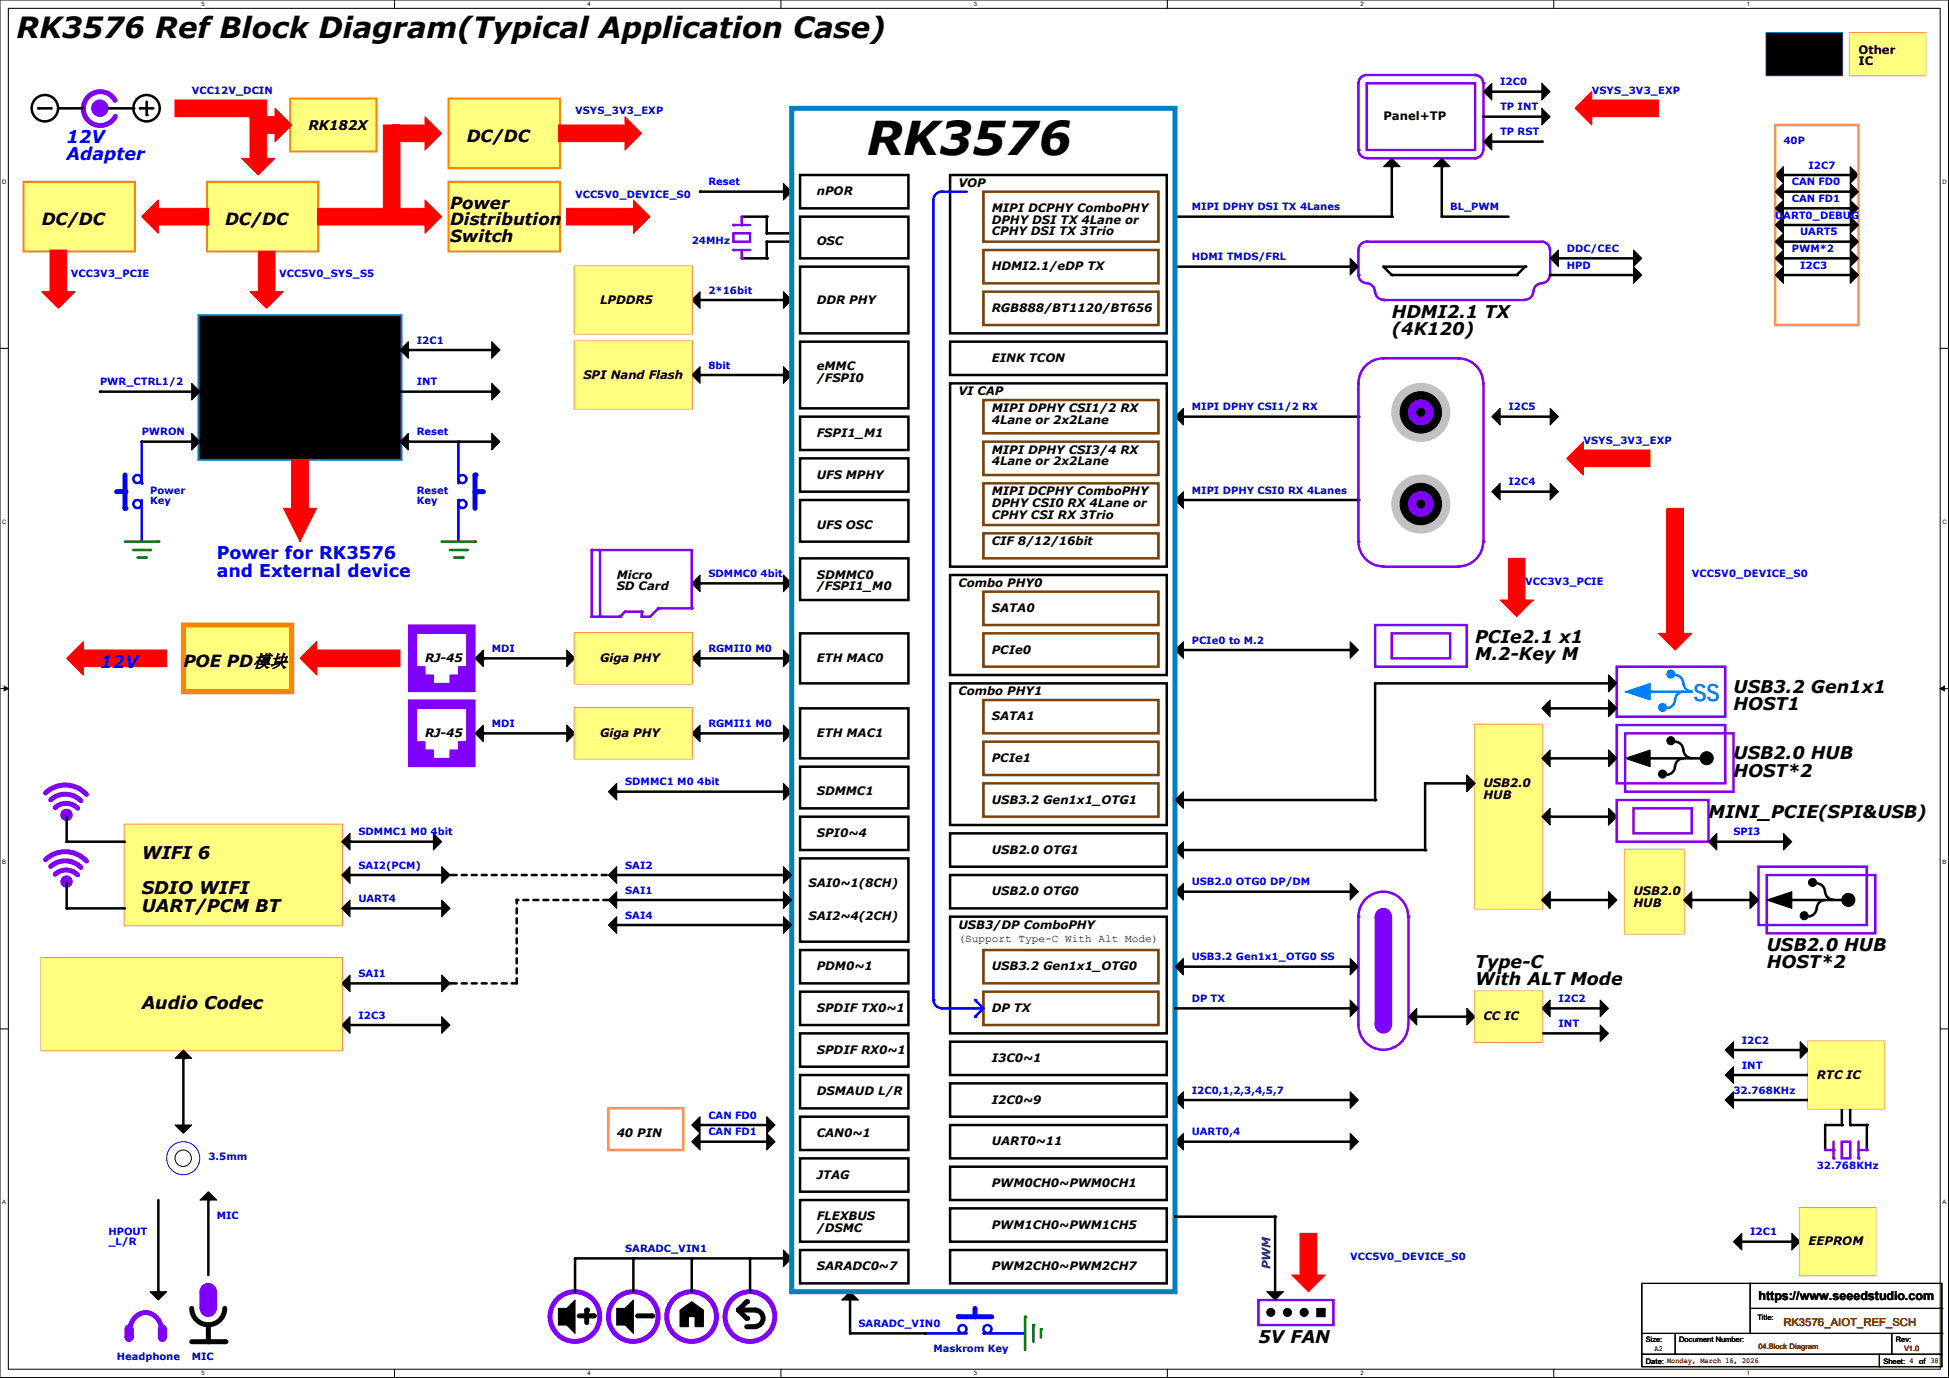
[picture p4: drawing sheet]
<svg xmlns="http://www.w3.org/2000/svg" width="297mm" height="210mm" viewBox="0 0 297 210" stroke-linecap="round" stroke-linejoin="round" font-family="sans-serif">
<defs><g id="words">
<text font-size="7.1" x="132.1" y="23.7">RK3576</text>
<text font-size="4.4" x="2.5" y="5.7">RK3576 Ref Block Diagram(Typical Application Case)</text>
<text font-size="3.7" fill="#0080ff" x="258.1" y="106.7">SS</text>
<g font-size="2.7" fill="#00f">
<text x="10.2" y="21.7">12V</text>
<text x="10.2" y="24.4">Adapter</text>
<text x="33" y="85.2">Power for RK3576</text>
<text x="33" y="87.9">and External device</text>
<text x="15.2" y="101.7">12V</text>
</g>
<g font-size="2.7">
<text x="212.1" y="48.4">HDMI2.1 TX</text>
<text x="212.1" y="51.1">(4K120)</text>
<text x="224.8" y="97.9">PCIe2.1 x1</text>
<text x="224.8" y="100.6">M.2-Key M</text>
<text x="264.2" y="105.5">USB3.2 Gen1x1</text>
<text x="264.2" y="108.2">HOST1</text>
<text x="264.2" y="115.7">USB2.0 HUB</text>
<text x="264.2" y="118.4">HOST*2</text>
<text x="260.3" y="124.6">MINI_PCIE(SPI&amp;USB)</text>
<text x="21.6" y="130.9">WIFI 6</text>
<text x="21.6" y="136.3">SDIO WIFI</text>
<text x="21.6" y="138.9">UART/PCM BT</text>
<text x="224.8" y="147.4">Type-C</text>
<text x="269.2" y="144.9">USB2.0 HUB</text>
<text x="269.2" y="147.6">HOST*2</text>
<text x="21.6" y="153.8">Audio Codec</text>
<text x="224.8" y="150.1">With ALT Mode</text>
<text x="191.8" y="204.6">5V FAN</text>
</g>
<g font-size="2.5">
<text x="71.1" y="21.6">DC/DC</text>
<text x="6.3" y="34.3">DC/DC</text>
<text x="34.3" y="34.3">DC/DC</text>
<text x="68.6" y="31.8">Power</text>
<text x="68.6" y="34.3">Distribution</text>
<text x="68.6" y="36.9">Switch</text>
<text x="27.9" y="101.6">POE PD模块</text>
</g>
<text font-size="2" x="47" y="19.9">RK182X</text>
<text font-size="1.9" x="268" y="198.1">https://www.seeedstudio.com</text>
<g font-size="1.8">
<text x="283.2" y="8.2">Other</text>
<text x="283.2" y="9.9">IC</text>
<text x="210.8" y="18.3">Panel+TP</text>
<text x="124.5" y="29.8">nPOR</text>
<text x="146" y="28.5">VOP</text>
<text x="151.1" y="32.3">MIPI DCPHY ComboPHY</text>
<text x="151.1" y="34.1">DPHY DSI TX 4Lane or</text>
<text x="151.1" y="35.9">CPHY DSI TX 3Trio</text>
<text x="124.5" y="37.4">OSC</text>
<text x="151.1" y="41.2">HDMI2.1/eDP TX</text>
<text x="91.4" y="46.3">LPDDR5</text>
<text x="124.5" y="46.3">DDR PHY</text>
<text x="151.1" y="47.5">RGB888/BT1120/BT656</text>
<text x="88.9" y="57.7">SPI Nand Flash</text>
<text x="124.5" y="56.4">eMMC</text>
<text x="124.5" y="58.2">/FSPI0</text>
<text x="151.1" y="55.2">EINK TCON</text>
<text x="146" y="60.2">VI CAP</text>
<text x="151.1" y="62.8">MIPI DPHY CSI1/2 RX</text>
<text x="151.1" y="64.6">4Lane or 2x2Lane</text>
<text x="124.5" y="66.6">FSPI1_M1</text>
<text x="151.1" y="69.1">MIPI DPHY CSI3/4 RX</text>
<text x="151.1" y="70.9">4Lane or 2x2Lane</text>
<text x="124.5" y="72.9">UFS MPHY</text>
<text x="151.1" y="75.5">MIPI DCPHY ComboPHY</text>
<text x="151.1" y="77.3">DPHY CSI0 RX 4Lane or</text>
<text x="124.5" y="80.6">UFS OSC</text>
<text x="151.1" y="79">CPHY CSI RX 3Trio</text>
<text x="151.1" y="83.1">CIF 8/12/16bit</text>
<text x="94" y="88.2">Micro</text>
<text x="94" y="90">SD Card</text>
<text x="124.5" y="88.2">SDMMC0</text>
<text x="124.5" y="90">/FSPI1_M0</text>
<text x="146" y="89.4">Combo PHY0</text>
<text x="151.1" y="93.3">SATA0</text>
<text x="64.8" y="100.9">RJ-45</text>
<text x="91.4" y="100.9">Giga PHY</text>
<text x="124.5" y="100.9">ETH MAC0</text>
<text x="151.1" y="99.6">PCIe0</text>
<text x="146" y="106">Combo PHY1</text>
<text x="64.8" y="112.3">RJ-45</text>
<text x="91.4" y="112.3">Giga PHY</text>
<text x="124.5" y="112.3">ETH MAC1</text>
<text x="151.1" y="109.8">SATA1</text>
<text x="151.1" y="116.1">PCIe1</text>
<text x="226.1" y="119.9">USB2.0</text>
<text x="124.5" y="121.2">SDMMC1</text>
<text x="151.1" y="122.5">USB3.2 Gen1x1_OTG1</text>
<text x="226.1" y="121.7">HUB</text>
<text x="124.5" y="127.6">SPI0~4</text>
<text x="151.1" y="130.1">USB2.0 OTG1</text>
<text x="123.2" y="135.2">SAI0~1(8CH)</text>
<text x="151.1" y="136.4">USB2.0 OTG0</text>
<text x="248.9" y="136.4">USB2.0</text>
<text x="123.2" y="140.3">SAI2~4(2CH)</text>
<text x="146" y="141.5">USB3/DP ComboPHY</text>
<text x="248.9" y="138.2">HUB</text>
<text x="124.5" y="147.9">PDM0~1</text>
<text x="151.1" y="147.9">USB3.2 Gen1x1_OTG0</text>
<text x="124.5" y="154.2">SPDIF TX0~1</text>
<text x="151.1" y="154.2">DP TX</text>
<text x="226.1" y="155.5">CC IC</text>
<text x="124.5" y="160.6">SPDIF RX0~1</text>
<text x="151.1" y="161.8">I3C0~1</text>
<text x="124.5" y="166.9">DSMAUD L/R</text>
<text x="276.9" y="164.4">RTC IC</text>
<text x="94" y="173.3">40 PIN</text>
<text x="124.5" y="173.3">CAN0~1</text>
<text x="151.1" y="168.2">I2C0~9</text>
<text x="124.5" y="179.6">JTAG</text>
<text x="151.1" y="174.5">UART0~11</text>
<text x="124.5" y="186">FLEXBUS</text>
<text x="151.1" y="180.9">PWM0CH0~PWM0CH1</text>
<text x="124.5" y="187.7">/DSMC</text>
<text x="151.1" y="187.2">PWM1CH0~PWM1CH5</text>
<text x="275.6" y="189.8">EEPROM</text>
<text x="124.5" y="193.6">SARADC0~7</text>
<text x="151.1" y="193.6">PWM2CH0~PWM2CH7</text>
</g>
<text font-size="1.8" fill="#004080" x="193.6" y="193.4" transform="rotate(-90 193.6 193.4)">PWM</text>
<text font-size="1.7" x="146" y="143.6">(Support Type-C With Alt Mode)</text>
<text font-size="1.7" fill="#800000" x="271.8" y="202.1">RK3576_AIOT_REF_SCH</text>
<g font-size="1.5" fill="#00f">
<text x="29.2" y="14.3">VCC12V_DCIN</text>
<text x="87.6" y="17.4">VSYS_3V3_EXP</text>
<text x="228.6" y="13">I2C0</text>
<text x="228.6" y="16.8">TP INT</text>
<text x="242.6" y="14.3">VSYS_3V3_EXP</text>
<text x="228.6" y="20.6">TP RST</text>
<text x="271.8" y="21.9">40P</text>
<text x="107.9" y="28.2">Reset</text>
<text x="273" y="28.2">CAN FD0</text>
<text x="275.6" y="25.7">I2C7</text>
<text x="87.6" y="30.1">VCC5V0_DEVICE_S0</text>
<text x="181.6" y="32">MIPI DPHY DSI TX 4Lanes</text>
<text x="221" y="32">BL_PWM</text>
<text x="270.5" y="33.3">UART0_DEBUG</text>
<text x="273" y="30.8">CAN FD1</text>
<text x="274.3" y="35.9">UART5</text>
<text x="105.4" y="37.1">24MHz</text>
<text x="181.6" y="39.7">HDMI TMDS/FRL</text>
<text x="238.8" y="38.4">DDC/CEC</text>
<text x="238.8" y="40.9">HPD</text>
<text x="273" y="38.4">PWM*2</text>
<text x="274.3" y="40.9">I2C3</text>
<text x="10.8" y="42.2">VCC3V3_PCIE</text>
<text x="42.5" y="42.2">VCC5V0_SYS_S5</text>
<text x="107.9" y="44.7">2*16bit</text>
<text x="63.5" y="52.4">I2C1</text>
<text x="15.2" y="58.7">PWR_CTRL1/2</text>
<text x="63.5" y="58.7">INT</text>
<text x="107.9" y="56.2">8bit</text>
<text x="181.6" y="62.5">MIPI DPHY CSI1/2 RX</text>
<text x="229.9" y="62.5">I2C5</text>
<text x="21.6" y="66.3">PWRON</text>
<text x="63.5" y="66.3">Reset</text>
<text x="241.3" y="67.6">VSYS_3V3_EXP</text>
<text x="22.9" y="75.2">Power</text>
<text x="22.9" y="76.8">Key</text>
<text x="63.5" y="75.2">Reset</text>
<text x="63.5" y="76.8">Key</text>
<text x="181.6" y="75.2">MIPI DPHY CSI0 RX 4Lanes</text>
<text x="229.9" y="74">I2C4</text>
<text x="107.9" y="87.9">SDMMC0 4bit</text>
<text x="232.4" y="89.2">VCC3V3_PCIE</text>
<text x="257.8" y="87.9">VCC5V0_DEVICE_S0</text>
<text x="74.9" y="99.4">MDI</text>
<text x="107.9" y="99.4">RGMII0 M0</text>
<text x="181.6" y="98.1">PCIe0 to M.2</text>
<text x="74.9" y="110.8">MDI</text>
<text x="107.9" y="110.8">RGMII1 M0</text>
<text x="95.2" y="119.7">SDMMC1 M0 4bit</text>
<text x="54.6" y="127.3">SDMMC1 M0 4bit</text>
<text x="264.2" y="127.3">SPI3</text>
<text x="54.6" y="132.4">SAI2(PCM)</text>
<text x="54.6" y="137.5">UART4</text>
<text x="95.2" y="136.2">SAI1</text>
<text x="95.2" y="132.4">SAI2</text>
<text x="181.6" y="134.9">USB2.0 OTG0 DP/DM</text>
<text x="95.2" y="140">SAI4</text>
<text x="54.6" y="148.9">SAI1</text>
<text x="181.6" y="146.3">USB3.2 Gen1x1_OTG0 SS</text>
<text x="54.6" y="155.2">I2C3</text>
<text x="181.6" y="152.7">DP TX</text>
<text x="237.5" y="152.7">I2C2</text>
<text x="237.5" y="156.5">INT</text>
<text x="265.4" y="159">I2C2</text>
<text x="181.6" y="166.7">I2C0,1,2,3,4,5,7</text>
<text x="264.2" y="166.7">32.768KHz</text>
<text x="265.4" y="162.9">INT</text>
<text x="107.9" y="170.5">CAN FD0</text>
<text x="107.9" y="173">CAN FD1</text>
<text x="181.6" y="173">UART0,4</text>
<text x="31.7" y="176.8">3.5mm</text>
<text x="276.9" y="178.1">32.768KHz</text>
<text x="33" y="185.7">MIC</text>
<text x="16.5" y="188.3">HPOUT</text>
<text x="16.5" y="189.8">_L/R</text>
<text x="95.2" y="190.8">SARADC_VIN1</text>
<text x="266.7" y="188.3">I2C1</text>
<text x="205.7" y="192.1">VCC5V0_DEVICE_S0</text>
<text x="130.8" y="202.2">SARADC_VIN0</text>
<text x="17.8" y="207.3">Headphone</text>
<text x="29.2" y="207.3">MIC</text>
<text x="142.2" y="206">Maskrom Key</text>
</g>
<g font-size="1.1">
<text x="267.8" y="201.1">Title:</text>
<text x="250.8" y="204.6">Size:</text>
<text x="250.8" y="207.9">Date: Monday, March 16, 2026</text>
<text x="255.9" y="204.6">Document Number:</text>
<text x="287" y="207.9">Sheet: 4</text>
<text x="288.9" y="204.6">Rev:</text>
<text x="292.5" y="207.9">of 38</text>
</g>
<g font-size="1.1" fill="#800000">
<text x="252.1" y="205.8">A2</text>
<text x="267.9" y="205.6">04.Block Diagram</text>
<text x="290.2" y="206">V1.0</text>
</g>
<g font-size=".9">
<text x="30.7" y=".9">5</text>
<text x="89.5" y=".9">4</text>
<text x="148.4" y=".9">3</text>
<text x="207.3" y=".9">2</text>
<text x="266.2" y=".9">1</text>
<text x=".3" y="28">D</text>
<text x="296" y="28">D</text>
<text x=".3" y="79.8">C</text>
<text x="296" y="79.8">C</text>
<text x=".3" y="131.7">B</text>
<text x="296" y="131.7">B</text>
<text x=".3" y="183.5">A</text>
<text x="296" y="183.5">A</text>
<text x="30.7" y="209.6">5</text>
<text x="89.5" y="209.6">4</text>
<text x="148.4" y="209.6">3</text>
<text x="207.3" y="209.6">2</text>
<text x="266.2" y="209.6">1</text>
</g>
</g></defs>
<path d="M0 0h296.9v209.9h-296.9zM1.3 1.3h294.4v207.4h-294.4z" fill="none" stroke="#000" stroke-width=".15"/>
<g fill="#fff">
<path d="M30.7 .1h.5v1h-.5z"/>
<path d="M30.7 208.8h.5v1h-.5z"/>
</g>
<path d="M60.1 0v1.3M60.1 208.7v1.2" fill="none" stroke="#000" stroke-width=".15"/>
<g fill="#fff">
<path d="M89.5 .1h.5v1h-.5z"/>
<path d="M89.5 208.8h.5v1h-.5z"/>
</g>
<path d="M119 0v1.3M119 208.7v1.2" fill="none" stroke="#000" stroke-width=".15"/>
<g fill="#fff">
<path d="M148.4 .1h.5v1h-.5z"/>
<path d="M148.4 208.8h.5v1h-.5z"/>
</g>
<path d="M177.9 0v1.3M177.9 208.7v1.2" fill="none" stroke="#000" stroke-width=".15"/>
<g fill="#fff">
<path d="M207.3 .1h.5v1h-.5z"/>
<path d="M207.3 208.8h.5v1h-.5z"/>
</g>
<path d="M236.8 0v1.3M236.8 208.7v1.2" fill="none" stroke="#000" stroke-width=".15"/>
<g fill="#fff">
<path d="M266.2 .1h.5v1h-.5z"/>
<path d="M266.2 208.8h.5v1h-.5z"/>
<path d="M.3 27.2h.7v1h-.7z"/>
<path d="M296 27.2h.6v1h-.6z"/>
<path d="M.3 79h.7v1h-.7z"/>
<path d="M296 79h.6v1h-.6z"/>
</g>
<path d="M0 53.1h1.3M295.7 53.1h1.2" fill="none" stroke="#000" stroke-width=".15"/>
<g fill="#fff">
<path d="M.3 130.9h.6v1h-.6z"/>
<path d="M296 130.9h.6v1h-.6z"/>
</g>
<path d="M0 104.9h1.3M295.7 104.9h1.2" fill="none" stroke="#000" stroke-width=".15"/>
<path d="M.6 104.6l.7 .3-.7 .4zM295.7 104.9l.6-.3v.7z" fill="#000" stroke="#000" stroke-width=".15"/>
<g fill="#fff">
<path d="M.3 182.7h.6v1h-.6z"/>
<path d="M296 182.7h.5v1h-.5z"/>
</g>
<path d="M0 156.8h1.3M295.7 156.8h1.2" fill="none" stroke="#000" stroke-width=".15"/>
<path d="M113 33h3.8v2.6h3.8M113 39.4h3.8M116.8 36.8h3.8M121.9 26.7h16.5v5h-16.5zM121.9 33h16.5v6.4h-16.5z" fill="none" stroke="#000" stroke-width=".38"/>
<g fill="#000">
<circle cx="116.8" cy="35.6" r=".19"/>
<circle cx="116.8" cy="36.8" r=".19"/>
<circle cx="116.8" cy="39.4" r=".19"/>
<circle cx="116.8" cy="33" r=".19"/>
</g>
<path d="M111.8 34.3h2.5" fill="none" stroke="#8000ff" stroke-width=".38"/>
<circle cx="111.8" cy="34.3" r=".19" fill="#8000ff"/>
<path d="M116.8 36.8v2.6" fill="none" stroke="#000" stroke-width=".38"/>
<circle cx="116.8" cy="39.4" r=".19" fill="#000"/>
<path d="M111.8 38.1h2.5" fill="none" stroke="#8000ff" stroke-width=".38"/>
<circle cx="111.8" cy="38.1" r=".19" fill="#8000ff"/>
<path d="M113 33v1.3" fill="none" stroke="#8000ff" stroke-width=".38"/>
<circle cx="113" cy="34.3" r=".19" fill="#8000ff"/>
<path d="M113 38.1v1.3" fill="none" stroke="#8000ff" stroke-width=".38"/>
<circle cx="113" cy="39.4" r=".19" fill="#8000ff"/>
<path d="M111.8 35.6h2.5v1.2h-2.5zM105.4 83.8v8.9" fill="none" stroke="#8000ff" stroke-width=".38"/>
<path d="M106.7 29.2h12.7M106.7 45.7h12.7M106.7 57.1h12.7M121.9 40.6h16.5v10.2h-16.5zM121.9 52.1h16.5v10.1h-16.5zM121.9 63.5h16.5v5.1h-16.5zM121.9 69.8h16.5v5.1h-16.5zM121.9 76.2h16.5v6.3h-16.5zM106.7 88.9h12.7M121.9 85.1h16.5v6.3h-16.5z" fill="none" stroke="#000" stroke-width=".38"/>
<g fill="#000">
<circle cx="106.7" cy="29.2" r=".19"/>
<circle cx="106.7" cy="45.7" r=".19"/>
<circle cx="106.7" cy="57.1" r=".19"/>
<circle cx="106.7" cy="88.9" r=".19"/>
</g>
<g fill="#000" stroke="#000" stroke-width=".15">
<path d="M119.4 27.9l1.2 1.3-1.2 1.3z" fill-rule="evenodd"/>
<path d="M105.4 45.7l1.3-1.3v2.6z" fill-rule="evenodd"/>
<path d="M105.4 57.1l1.3-1.2v2.5z" fill-rule="evenodd"/>
<path d="M119.4 44.4l1.2 1.3-1.2 1.3z" fill-rule="evenodd"/>
<path d="M119.4 55.9l1.2 1.2-1.2 1.3z" fill-rule="evenodd"/>
<path d="M105.4 88.9l1.3-1.3v2.6z" fill-rule="evenodd"/>
<path d="M119.4 87.6l1.2 1.3-1.2 1.3z" fill-rule="evenodd"/>
</g>
<path d="M87.6 52.1h17.8v10.1h-17.8z" fill="none" stroke="#ff8040" stroke-width=".38"/>
<circle cx="105.4" cy="92.7" r=".19" fill="#8000ff"/>
<path d="M100.3 92.7h5.1" fill="none" stroke="#8000ff" stroke-width=".38"/>
<circle cx="100.3" cy="92.7" r=".19" fill="#8000ff"/>
<path d="M91.4 83.8v10.2" fill="none" stroke="#8000ff" stroke-width=".38"/>
<circle cx="91.4" cy="94" r=".19" fill="#8000ff"/>
<path d="M90.2 83.8h15.2" fill="none" stroke="#8000ff" stroke-width=".38"/>
<circle cx="90.2" cy="83.8" r=".19" fill="#8000ff"/>
<path d="M100.3 92.7l-1.2 1.3" fill="none" stroke="#8000ff" stroke-width=".38"/>
<circle cx="100.3" cy="92.7" r=".19" fill="#8000ff"/>
<path d="M95.2 93.2h2.6" fill="none" stroke="#8000ff" stroke-width=".38"/>
<circle cx="95.2" cy="93.2" r=".19" fill="#8000ff"/>
<path d="M97.8 94h1.3" fill="none" stroke="#8000ff" stroke-width=".38"/>
<circle cx="97.8" cy="94" r=".19" fill="#8000ff"/>
<path d="M97.8 93.2v.8" fill="none" stroke="#8000ff" stroke-width=".38"/>
<circle cx="97.8" cy="93.2" r=".19" fill="#8000ff"/>
<path d="M95.2 93.2l-.7 .8" fill="none" stroke="#8000ff" stroke-width=".38"/>
<circle cx="94.5" cy="94" r=".19" fill="#8000ff"/>
<path d="M90.2 94h4.3" fill="none" stroke="#8000ff" stroke-width=".38"/>
<circle cx="94.5" cy="94" r=".19" fill="#8000ff"/>
<path d="M90.2 83.8v10.2" fill="none" stroke="#8000ff" stroke-width=".38"/>
<circle cx="90.2" cy="94" r=".19" fill="#8000ff"/>
<g fill="none" stroke="#000" stroke-width=".38">
<path d="M144.8 58.4h33v28h-33zM180.3 63.5h26.7M121.9 96.5h16.5v7.6h-16.5zM144.8 87.6h33v15.3h-33zM73.7 100.3h12.7M73.7 111.8h12.7M106.7 100.3h12.7M106.7 111.8h12.7M121.9 107.9h16.5v7.7h-16.5zM144.8 104.1h33v21.6h-33zM121.9 124.5h16.5v5h-16.5zM121.9 130.8h16.5v12.7h-16.5z"/>
<path d="M144.8 127h33v5.1h-33zM144.8 133.3h33v5.1h-33zM144.8 139.7h33v17.8h-33zM180.3 129.5h36.9M180.3 135.9h25.4M121.9 144.8h16.5v5.1h-16.5zM121.9 151.1h16.5v5.1h-16.5zM121.9 157.5h16.5v5.1h-16.5zM144.8 158.7h33v5.1h-33zM121.9 163.8h16.5v5.1h-16.5zM121.9 170.2h16.5v5.1h-16.5zM121.9 176.5h16.5v5.1h-16.5z"/>
<path d="M144.8 165.1h33v5.1h-33zM144.8 171.4h33v5.1h-33zM144.8 177.8h33v5.1h-33zM121.9 190.5h16.5v5.1h-16.5zM121.9 182.9h16.5v6.3h-16.5zM144.8 184.1h33v5.1h-33zM144.8 190.5h33v5.1h-33z"/>
</g>
<g fill="#000">
<circle cx="207" cy="63.5" r=".19"/>
<circle cx="73.7" cy="111.8" r=".19"/>
<circle cx="73.7" cy="100.3" r=".19"/>
<circle cx="106.7" cy="100.3" r=".19"/>
<circle cx="106.7" cy="111.8" r=".19"/>
<circle cx="205.7" cy="135.9" r=".19"/>
<circle cx="217.2" cy="129.5" r=".19"/>
</g>
<g fill="#000" stroke="#000" stroke-width=".15">
<path d="M179.1 63.5l1.2-1.3v2.6z" fill-rule="evenodd"/>
<path d="M179.1 76.2l1.2-1.3v2.6z" fill-rule="evenodd"/>
<path d="M179.1 99.1l1.2-1.3v2.5z" fill-rule="evenodd"/>
<path d="M72.4 100.3l1.3-1.2v2.5z" fill-rule="evenodd"/>
<path d="M72.4 111.8l1.3-1.3v2.5z" fill-rule="evenodd"/>
<path d="M86.4 99.1l1.2 1.2-1.2 1.3z" fill-rule="evenodd"/>
<path d="M86.4 110.5l1.2 1.3-1.2 1.2z" fill-rule="evenodd"/>
<path d="M105.4 100.3l1.3-1.2v2.5z" fill-rule="evenodd"/>
<path d="M105.4 111.8l1.3-1.3v2.5z" fill-rule="evenodd"/>
<path d="M119.4 99.1l1.2 1.2-1.2 1.3z" fill-rule="evenodd"/>
<path d="M119.4 110.5l1.2 1.3-1.2 1.2z" fill-rule="evenodd"/>
<path d="M179.1 129.5l1.2-1.2v2.5z" fill-rule="evenodd"/>
<path d="M179.1 135.9l1.2-1.3v2.6z" fill-rule="evenodd"/>
</g>
<g fill="#8000ff" stroke="#8000ff" stroke-width=".15">
<path d="M62.2 95.2h10.2v1.3h-10.2z" fill-rule="evenodd"/>
<path d="M62.2 96.5h1.3v5.1h1.3v1.3h1.2v1.2h2.6v-1.2h1.2v-1.3h1.3v-5.1h1.3v8.9h-10.2z" fill-rule="evenodd"/>
<path d="M62.2 106.7h10.2v1.2h-10.2z" fill-rule="evenodd"/>
<path d="M62.2 107.9h1.3v5.1h1.3v1.3h1.2v1.3h2.6v-1.3h1.2v-1.3h1.3v-5.1h1.3v8.9h-10.2z" fill-rule="evenodd"/>
<path d="M209.5 139.7h2.6v16.5h-2.6z" fill-rule="evenodd"/>
<circle cx="210.8" cy="139.7" r="1.25"/>
</g>
<path d="M87.6 40.6h17.8v10.2h-17.8z" fill="none" stroke="#ff8040" stroke-width=".38"/>
<path d="M214.6 139.7a3.8 3.8 0 0 0-3.8-3.8 3.8 3.8 0 0 0-3.8 3.8v16.5a3.8 3.8 0 0 0 3.8 3.8 3.8 3.8 0 0 0 3.8-3.8" fill="none" stroke="#8000ff" stroke-width=".38"/>
<path d="M149.9 61h26.6v5h-26.6zM149.9 73.7h26.6v6.3h-26.6zM149.9 67.3h26.6v5.1h-26.6zM149.9 90.2h26.6v5h-26.6zM149.9 96.5h26.6v5.1h-26.6zM149.9 81.3h26.6v3.8h-26.6zM149.9 113h26.6v5.1h-26.6zM149.9 119.4h26.6v5.1h-26.6zM149.9 106.7h26.6v5.1h-26.6zM149.9 144.8h26.6v5.1h-26.6zM149.9 151.1h26.6v5.1h-26.6z" fill="none" stroke="#804000" stroke-width=".38"/>
<circle cx="207" cy="139.7" r=".19" fill="#8000ff"/>
<path d="M205.7 134.6l1.3 1.3-1.3 1.3z" fill-rule="evenodd" fill="#000" stroke="#000" stroke-width=".15"/>
<path d="M214.6 139.7v16.5" fill="none" stroke="#8000ff" stroke-width=".38"/>
<circle cx="214.6" cy="139.7" r=".19" fill="#8000ff"/>
<circle cx="210.8" cy="156.2" r="1.25" fill="#8000ff" stroke="#8000ff" stroke-width=".15"/>
<path d="M144.8 26.7h33v24.1h-33zM144.8 52.1h33v5h-33z" fill="none" stroke="#000" stroke-width=".38"/>
<path d="M149.9 38.1h26.6v5.1h-26.6zM149.9 29.2h26.6v7.6h-26.6zM149.9 44.4h26.6v5.1h-26.6z" fill="none" stroke="#804000" stroke-width=".38"/>
<path d="M142.2 30.5v121.9" fill="none" stroke="#00f" stroke-width=".38"/>
<circle cx="142.2" cy="152.4" r=".19" fill="#00f"/>
<path d="M147.3 29.2h-3.8a1.25 1.25 0 0 0-1.3 1.3" fill="none" stroke="#00f" stroke-width=".38"/>
<circle cx="143.5" cy="29.2" r=".19" fill="#00f"/>
<path d="M180.3 76.2h26.7" fill="none" stroke="#000" stroke-width=".38"/>
<circle cx="207" cy="76.2" r=".19" fill="#000"/>
<path d="M224.8 11.4h-16.5a1.25 1.25 0 0 0-1.3 1.3" fill="none" stroke="#8000ff" stroke-width=".38"/>
<circle cx="224.8" cy="11.4" r=".19" fill="#8000ff"/>
<path d="M207 12.7v10.2M224.8 11.4a1.25 1.25 0 0 1 1.2 1.3" fill="none" stroke="#8000ff" stroke-width=".38"/>
<circle cx="207" cy="22.9" r=".19" fill="#8000ff"/>
<path d="M227.3 14h7.6" fill="none" stroke="#000" stroke-width=".38"/>
<circle cx="234.9" cy="14" r=".19" fill="#000"/>
<path d="M226.1 12.7v10.2" fill="none" stroke="#8000ff" stroke-width=".38"/>
<circle cx="226.1" cy="12.7" r=".19" fill="#8000ff"/>
<path d="M226.1 17.8h8.8M227.3 21.6h7.6" fill="none" stroke="#000" stroke-width=".38"/>
<g fill="#000">
<circle cx="234.9" cy="17.8" r=".19"/>
<circle cx="234.9" cy="21.6" r=".19"/>
</g>
<g fill="#000" stroke="#000" stroke-width=".15">
<path d="M226.1 14l1.2-1.3v2.5z" fill-rule="evenodd"/>
<path d="M234.9 12.7l1.3 1.3-1.3 1.2z" fill-rule="evenodd"/>
</g>
<path d="M207 22.9a1.25 1.25 0 0 0 1.3 1.2M208.3 24.1h16.5M226 22.9a1.25 1.25 0 0 1-1.2 1.2" fill="none" stroke="#8000ff" stroke-width=".38"/>
<circle cx="224.8" cy="24.1" r=".19" fill="#8000ff"/>
<g fill="#000" stroke="#000" stroke-width=".15">
<path d="M234.9 16.5l1.3 1.3-1.3 1.2z" fill-rule="evenodd"/>
<path d="M212.1 24.1l1.3 1.3h-2.6z" fill-rule="evenodd"/>
<path d="M219.7 24.1l1.3 1.3h-2.6z" fill-rule="evenodd"/>
<path d="M226.1 21.6l1.2-1.3v2.6z" fill-rule="evenodd"/>
</g>
<path d="M208.3 12.7h16.5v10.2h-16.5zM208.3 36.8h26.6a1.25 1.25 0 0 1 1.3 1.3" fill="none" stroke="#8000ff" stroke-width=".38"/>
<path d="M212.1 25.4v7.6h-33M219.7 25.4v7.6h10.2M179.1 40.6h26.6" fill="none" stroke="#000" stroke-width=".38"/>
<g fill="#000">
<circle cx="212.1" cy="33" r=".19"/>
<circle cx="212.1" cy="25.4" r=".19"/>
<circle cx="219.7" cy="33" r=".19"/>
<circle cx="219.7" cy="25.4" r=".19"/>
<circle cx="205.7" cy="40.6" r=".19"/>
</g>
<circle cx="208.3" cy="36.8" r=".19" fill="#8000ff"/>
<path d="M210.8 45.7h21.6" fill="none" stroke="#8000ff" stroke-width=".38"/>
<circle cx="210.8" cy="45.7" r=".19" fill="#8000ff"/>
<path d="M210.8 40.6h21.6l-1.3 1.3h-19z" fill="none" stroke="#000" stroke-width=".38"/>
<g fill="#000">
<circle cx="212.1" cy="41.9" r=".19"/>
<circle cx="231.1" cy="41.9" r=".19"/>
<circle cx="232.4" cy="40.6" r=".19"/>
</g>
<path d="M208.3 36.8a1.25 1.25 0 0 0-1.3 1.3v3.8a1.25 1.25 0 0 0 1.3 1.2M208.3 43.2a1.25 1.25 0 0 1 1.2 1.2M209.5 44.4a1.25 1.25 0 0 0 1.3 1.3M233.6 44.4a1.25 1.25 0 0 1-1.2 1.3M234.9 43.2a1.25 1.25 0 0 0-1.2 1.2M236.2 41.9a1.25 1.25 0 0 1-1.3 1.2" fill="none" stroke="#8000ff" stroke-width=".38"/>
<circle cx="207" cy="41.9" r=".19" fill="#8000ff"/>
<path d="M236.2 38.1v3.8" fill="none" stroke="#8000ff" stroke-width=".38"/>
<circle cx="236.2" cy="41.9" r=".19" fill="#8000ff"/>
<g fill="#000" stroke="#000" stroke-width=".15">
<path d="M236.2 39.4l1.3-1.3v2.5z" fill-rule="evenodd"/>
<path d="M248.9 38.1l1.3 1.3-1.3 1.2z" fill-rule="evenodd"/>
<path d="M205.7 39.4l1.3 1.2-1.3 1.3z" fill-rule="evenodd"/>
<path d="M248.9 40.6l1.3 1.3-1.3 1.3z" fill-rule="evenodd"/>
<path d="M214.6 154.9l1.3-1.2v2.5z" fill-rule="evenodd"/>
<path d="M223.5 153.7l1.3 1.2-1.3 1.3z" fill-rule="evenodd"/>
<path d="M234.9 153.7l1.3-1.3v2.5z" fill-rule="evenodd"/>
<path d="M243.8 152.4l1.3 1.3-1.3 1.2z" fill-rule="evenodd"/>
<path d="M243.8 156.2l1.3 1.3-1.3 1.2z" fill-rule="evenodd"/>
<path d="M179.1 167.6l1.2-1.2v2.5z" fill-rule="evenodd"/>
<path d="M179.1 174l1.2-1.3v2.6z" fill-rule="evenodd"/>
<path d="M205.7 166.4l1.3 1.2-1.3 1.3z" fill-rule="evenodd"/>
<path d="M205.7 172.7l1.3 1.3-1.3 1.3z" fill-rule="evenodd"/>
<path d="M119.4 190.5l1.2 1.3-1.2 1.2z" fill-rule="evenodd"/>
</g>
<path d="M224.8 151.1h10.1v7.6h-10.1zM275.6 158.7h11.4v10.2h-11.4z" fill="none" stroke="#ff8040" stroke-width=".38"/>
<path d="M237.5 39.4h11.4M236.2 41.9h12.7M215.9 154.9h7.6M234.9 157.5h8.9M236.2 153.7h7.6M180.3 167.6h25.4M180.3 174h25.4M280.7 168.9v2.5h-2.6v3.9M281.9 168.9v2.5M284.5 171.4v3.9" fill="none" stroke="#000" stroke-width=".38"/>
<g fill="#000">
<circle cx="248.9" cy="39.4" r=".19"/>
<circle cx="236.2" cy="41.9" r=".19"/>
<circle cx="223.5" cy="154.9" r=".19"/>
<circle cx="243.8" cy="157.5" r=".19"/>
<circle cx="243.8" cy="153.7" r=".19"/>
<circle cx="205.7" cy="174" r=".19"/>
<circle cx="205.7" cy="167.6" r=".19"/>
<circle cx="278.1" cy="171.4" r=".19"/>
<circle cx="280.7" cy="171.4" r=".19"/>
<circle cx="281.9" cy="171.4" r=".19"/>
<circle cx="284.5" cy="171.4" r=".19"/>
</g>
<path d="M279.4 174v2.5M280.7 174h1.2v2.5h-1.2z" fill="none" stroke="#8000ff" stroke-width=".38"/>
<circle cx="279.4" cy="176.5" r=".19" fill="#8000ff"/>
<path d="M281.9 171.4h2.6" fill="none" stroke="#000" stroke-width=".38"/>
<circle cx="284.5" cy="171.4" r=".19" fill="#000"/>
<path d="M283.2 174v2.5" fill="none" stroke="#8000ff" stroke-width=".38"/>
<circle cx="283.2" cy="176.5" r=".19" fill="#8000ff"/>
<path d="M278.1 175.3h1.3" fill="none" stroke="#8000ff" stroke-width=".38"/>
<circle cx="279.4" cy="175.3" r=".19" fill="#8000ff"/>
<path d="M283.2 175.3h1.3" fill="none" stroke="#8000ff" stroke-width=".38"/>
<circle cx="284.5" cy="175.3" r=".19" fill="#8000ff"/>
<path d="M31.7 27.9h16.6v10.2h-16.6z" fill="none" stroke="#ff8000" stroke-width=".76"/>
<g fill="#f00" stroke="#f00" stroke-width=".15">
<path d="M38.1 44.4h5.1l-2.6 2.6z" fill-rule="evenodd"/>
<path d="M39.4 38.1h2.5v6.3h-2.5z" fill-rule="evenodd"/>
</g>
<path d="M30.5 48.3h30.5v21.5h-30.5z" fill="none" stroke="#0080c0" stroke-width=".76"/>
<g fill="none" stroke="#00f" stroke-width=".38">
<path d="M69.8 76.2v6.3"/>
<circle cx="70.5" cy="76.8" r=".61"/>
</g>
<circle cx="69.8" cy="76.2" r=".19" fill="#00f"/>
<path d="M72.4 74.9h1.3" fill="none" stroke="#00f" stroke-width=".76"/>
<circle cx="72.4" cy="74.9" r=".38" fill="#00f"/>
<path d="M72.4 72.4v5.1" fill="none" stroke="#00f" stroke-width=".76"/>
<circle cx="72.4" cy="72.4" r=".38" fill="#00f"/>
<g fill="none" stroke="#00f" stroke-width=".38">
<path d="M69.8 67.3v6.4"/>
<circle cx="70.5" cy="73" r=".61"/>
</g>
<circle cx="69.8" cy="67.3" r=".19" fill="#00f"/>
<path d="M67.3 82.5h5.1" fill="none" stroke="#008000" stroke-width=".38"/>
<circle cx="72.4" cy="82.5" r=".19" fill="#008000"/>
<path d="M68.6 83.8h2.5" fill="none" stroke="#008000" stroke-width=".38"/>
<circle cx="71.1" cy="83.8" r=".19" fill="#008000"/>
<path d="M69.2 85h1.3" fill="none" stroke="#008000" stroke-width=".38"/>
<circle cx="70.5" cy="85" r=".19" fill="#008000"/>
<path d="M62.2 67.3h12.7" fill="none" stroke="#000" stroke-width=".38"/>
<circle cx="62.2" cy="67.3" r=".19" fill="#000"/>
<g fill="#000" stroke="#000" stroke-width=".15">
<path d="M61 67.3l1.2-1.3v2.6z" fill-rule="evenodd"/>
<path d="M74.9 66l1.3 1.3-1.3 1.3z" fill-rule="evenodd"/>
</g>
<g fill="none" stroke="#00f" stroke-width=".38">
<path d="M21.6 67.3v6.4"/>
<circle cx="20.9" cy="73" r=".61"/>
</g>
<circle cx="21.6" cy="73.7" r=".19" fill="#00f"/>
<path d="M17.8 74.9h1.2" fill="none" stroke="#00f" stroke-width=".76"/>
<circle cx="19" cy="74.9" r=".38" fill="#00f"/>
<path d="M19 72.4v5.1" fill="none" stroke="#00f" stroke-width=".76"/>
<circle cx="19" cy="77.5" r=".38" fill="#00f"/>
<g fill="none" stroke="#00f" stroke-width=".38">
<path d="M21.6 76.2v6.3"/>
<circle cx="20.9" cy="76.8" r=".61"/>
</g>
<circle cx="21.6" cy="82.5" r=".19" fill="#00f"/>
<path d="M29.2 66l1.3 1.3-1.3 1.3z" fill-rule="evenodd" fill="#000" stroke="#000" stroke-width=".15"/>
<path d="M19 82.5h5.1" fill="none" stroke="#008000" stroke-width=".38"/>
<circle cx="24.1" cy="82.5" r=".19" fill="#008000"/>
<path d="M21.6 67.3h7.6" fill="none" stroke="#000" stroke-width=".38"/>
<circle cx="21.6" cy="67.3" r=".19" fill="#000"/>
<path d="M20.3 83.8h2.6" fill="none" stroke="#008000" stroke-width=".38"/>
<circle cx="22.9" cy="83.8" r=".19" fill="#008000"/>
<path d="M21 85h1.2" fill="none" stroke="#008000" stroke-width=".38"/>
<circle cx="22.2" cy="85" r=".19" fill="#008000"/>
<g fill="none" stroke="#000" stroke-width=".38">
<path d="M271.8 26.7h10.1M15.2 59.7h14M61 59.7h13.9M62.2 53.3h12.7M180.3 99.1h25.4M53.3 149.9h14M53.3 156.2h14M264.2 163.8h11.4M264.2 160h10.1M264.2 167.6h11.4M24.1 182.9v13.9M31.7 182.9v11.4"/>
<path d="M96.5 191.8v5M105.4 191.8v5M114.3 191.8v5M119.4 191.8h-31.8v5"/>
</g>
<g fill="#000">
<circle cx="281.9" cy="26.7" r=".19"/>
<circle cx="15.2" cy="59.7" r=".19"/>
<circle cx="61" cy="59.7" r=".19"/>
<circle cx="62.2" cy="53.3" r=".19"/>
<circle cx="205.7" cy="99.1" r=".19"/>
<circle cx="67.3" cy="149.9" r=".19"/>
<circle cx="67.3" cy="156.2" r=".19"/>
<circle cx="274.3" cy="160" r=".19"/>
<circle cx="275.6" cy="163.8" r=".19"/>
<circle cx="275.6" cy="167.6" r=".19"/>
<circle cx="24.1" cy="196.8" r=".19"/>
<circle cx="31.7" cy="182.9" r=".19"/>
<circle cx="87.6" cy="191.8" r=".19"/>
<circle cx="89.4" cy="199.6" r=".38"/>
<circle cx="96.5" cy="191.8" r=".19"/>
<circle cx="105.4" cy="191.8" r=".19"/>
<circle cx="112.5" cy="199.6" r=".38"/>
<circle cx="113.8" cy="198.4" r=".38"/>
<circle cx="114.3" cy="191.8" r=".19"/>
<circle cx="31.7" cy="204.5" r=".38"/>
<circle cx="34.3" cy="204.5" r=".38"/>
<circle cx="90.4" cy="200.5" r=".38"/>
<circle cx="99.3" cy="200.5" r=".38"/>
<circle cx="113.8" cy="200.9" r=".38"/>
<circle cx="115.1" cy="202.2" r=".38"/>
</g>
<g fill="#000" stroke="#000" stroke-width=".15">
<path d="M269.2 5.1h11.5v6.3h-11.5z" fill-rule="evenodd"/>
<path d="M270.5 26.7l1.3-1.3v2.5z" fill-rule="evenodd"/>
<path d="M281.9 25.4l1.3 1.3-1.3 1.2z" fill-rule="evenodd"/>
<path d="M29.2 58.4l1.3 1.3-1.3 1.3z" fill-rule="evenodd"/>
<path d="M61 53.3l1.2-1.2v2.5z" fill-rule="evenodd"/>
<path d="M74.9 58.4l1.3 1.3-1.3 1.3z" fill-rule="evenodd"/>
<path d="M74.9 52.1l1.3 1.2-1.3 1.3z" fill-rule="evenodd"/>
<path d="M205.7 97.8l1.3 1.3-1.3 1.2z" fill-rule="evenodd"/>
<path d="M52.1 149.9l1.2-1.3v2.5z" fill-rule="evenodd"/>
<path d="M52.1 156.2l1.2-1.3v2.6z" fill-rule="evenodd"/>
<path d="M67.3 148.6l1.3 1.3-1.3 1.2z" fill-rule="evenodd"/>
<path d="M67.3 154.9l1.3 1.3-1.3 1.3z" fill-rule="evenodd"/>
<path d="M262.9 160l1.3-1.3v2.6z" fill-rule="evenodd"/>
<path d="M274.3 158.7l1.3 1.3-1.3 1.3z" fill-rule="evenodd"/>
<path d="M22.9 196.8h2.5l-1.3 1.3z" fill-rule="evenodd"/>
<path d="M31.7 181.6l1.3 1.3h-2.5z" fill-rule="evenodd"/>
<path d="M85.1 199.4h1.3v2.5h-1.3z" fill-rule="evenodd"/>
<path d="M86.4 199.4l1.2-1.3v5.1l-1.2-1.3z" fill-rule="evenodd"/>
<path d="M94 199.4h1.2v2.5h-1.2z" fill-rule="evenodd"/>
<path d="M95.2 199.4l1.3-1.3v5.1l-1.3-1.3z" fill-rule="evenodd"/>
<path d="M103.6 199.6l1.8-1.2 1.8 1.2v2.6h-1.3v-1.5h-1v1.5h-1.3z" fill-rule="evenodd"/>
</g>
<g fill="#f00" stroke="#f00" stroke-width=".15">
<path d="M43.2 77.5h5.1l-2.6 5z" fill-rule="evenodd"/>
<path d="M44.4 69.8h2.6v7.7h-2.6z" fill-rule="evenodd"/>
<path d="M64.8 30.5l2.5 2.5-2.5 2.6z" fill-rule="evenodd"/>
<path d="M48.3 31.7h16.5v2.6h-16.5z" fill-rule="evenodd"/>
</g>
<path d="M281.9 5.1h11.5v6.3h-11.5zM6.3 146h45.8v14h-45.8z" fill="none" stroke="#ff8040" stroke-width=".38"/>
<path d="M269.2 5.1h11.5v6.3h-11.5z" fill="none" stroke="#0080c0" stroke-width=".38"/>
<g fill="none" stroke="#8000ff" stroke-width=".76">
<path d="M19.7 203.2a2.95 2.95 0 0 1 2.5-3.2 2.95 2.95 0 0 1 2.5 3.2"/>
<circle cx="87.6" cy="200.6" r="3.8"/>
<circle cx="96.5" cy="200.6" r="3.8"/>
<circle cx="105.4" cy="200.6" r="3.8"/>
<circle cx="114.3" cy="200.6" r="3.8"/>
</g>
<path d="M29.2 199.4a2.52 2.52 0 0 0 2.5 2.5 2.52 2.52 0 0 0 2.5-2.5M89.4 199.6v1.9M112.5 199.6h2.6a1.25 1.25 0 0 1 1.2 1.3 1.25 1.25 0 0 1-1.2 1.2M112.5 199.6l1.3 1.3M113.8 198.4l-1.3 1.2M29.2 204.5h5.1M31.7 201.9v2.6M88.3 200.5h2.1M97.2 200.5h2.1M113.8 202.2h1.3" fill="none" stroke="#000" stroke-width=".76"/>
<g fill="#8000ff" stroke="#8000ff" stroke-width=".15">
<path d="M19 202.6h1.3v1.2h-1.3z" fill-rule="evenodd"/>
<path d="M24.1 202.6h1.3v1.2h-1.3z" fill-rule="evenodd"/>
<path d="M30.5 196.8h2.5v2.6h-2.5z" fill-rule="evenodd"/>
<circle cx="19.7" cy="202.5" r=".61"/>
<circle cx="24.7" cy="202.5" r=".61"/>
<circle cx="19.7" cy="203.8" r=".61"/>
<circle cx="24.7" cy="203.8" r=".61"/>
<circle cx="31.7" cy="196.8" r="1.25"/>
<circle cx="31.7" cy="199.4" r="1.25"/>
</g>
<g fill="#ffff80" stroke="#ffff80" stroke-width=".15">
<path d="M87.6 52.1h17.8v10.1h-17.8z" fill-rule="evenodd"/>
<path d="M87.6 40.6h17.8v10.2h-17.8z" fill-rule="evenodd"/>
<path d="M31.7 27.9h16.6v10.2h-16.6z" fill-rule="evenodd"/>
<path d="M275.6 158.7h11.4v10.2h-11.4z" fill-rule="evenodd"/>
<path d="M6.3 146h45.8v14h-45.8z" fill-rule="evenodd"/>
<path d="M224.8 151.1h10.1v7.6h-10.1z" fill-rule="evenodd"/>
<path d="M281.9 5.1h11.5v6.3h-11.5z" fill-rule="evenodd"/>
</g>
<path d="M210.8 54.6h11.4" fill="none" stroke="#8000ff" stroke-width=".38"/>
<circle cx="222.2" cy="54.6" r=".19" fill="#8000ff"/>
<path d="M210.8 54.6h.1a3.8 3.8 0 0 0-3.9 3.9v24M222.2 54.6a3.8 3.8 0 0 1 3.8 3.9v-.1" fill="none" stroke="#8000ff" stroke-width=".38"/>
<circle cx="207" cy="82.5" r=".19" fill="#8000ff"/>
<circle cx="216.5" cy="62.8" r="4.4" fill="#c0c0c0" stroke="#c0c0c0" stroke-width=".15"/>
<path d="M226.1 58.4v24.1" fill="none" stroke="#8000ff" stroke-width=".38"/>
<circle cx="226.1" cy="82.5" r=".19" fill="#8000ff"/>
<g fill="#000" stroke="#000" stroke-width=".15">
<circle cx="216.5" cy="62.8" r="3.2"/>
<circle cx="216.5" cy="76.8" r="3.2"/>
<circle cx="216.5" cy="62.8" r=".61"/>
</g>
<circle cx="216.5" cy="62.8" r="1.88" fill="#8000ff" stroke="#8000ff" stroke-width=".15"/>
<circle cx="216.5" cy="76.8" r="4.4" fill="#c0c0c0" stroke="#c0c0c0" stroke-width=".15"/>
<path d="M210.8 86.4h11.4" fill="none" stroke="#8000ff" stroke-width=".38"/>
<circle cx="222.2" cy="86.4" r=".19" fill="#8000ff"/>
<circle cx="216.5" cy="76.8" r="1.88" fill="#8000ff" stroke="#8000ff" stroke-width=".15"/>
<g fill="#000" stroke="#000" stroke-width=".15">
<path d="M227.3 63.5l1.3-1.3v2.6z" fill-rule="evenodd"/>
<path d="M227.3 74.9l1.3-1.2v2.5z" fill-rule="evenodd"/>
<path d="M236.2 62.2l1.3 1.3-1.3 1.3z" fill-rule="evenodd"/>
<path d="M236.2 73.7l1.3 1.2-1.3 1.3z" fill-rule="evenodd"/>
<path d="M119.4 119.4l1.2 1.2-1.2 1.3z" fill-rule="evenodd"/>
<circle cx="216.5" cy="76.8" r=".61"/>
</g>
<path d="M207 82.5a3.8 3.8 0 0 0 3.9 3.8h-.1M226 82.5a3.8 3.8 0 0 1-3.8 3.8" fill="none" stroke="#8000ff" stroke-width=".38"/>
<path d="M228.6 63.5h7.6M228.6 74.9h7.6M121.9 116.8h16.5v6.4h-16.5zM94 120.6h25.4" fill="none" stroke="#000" stroke-width=".38"/>
<g fill="#000">
<circle cx="236.2" cy="63.5" r=".19"/>
<circle cx="236.2" cy="74.9" r=".19"/>
<circle cx="94" cy="120.6" r=".19"/>
</g>
<g fill="none" stroke="#00f" stroke-width=".38">
<path d="M149.9 203.2h6.3"/>
<circle cx="150.5" cy="202.5" r=".61"/>
</g>
<circle cx="149.9" cy="203.2" r=".19" fill="#00f"/>
<path d="M148.6 199.4v1.3" fill="none" stroke="#00f" stroke-width=".76"/>
<circle cx="148.6" cy="200.7" r=".38" fill="#00f"/>
<path d="M146 200.7h5.1" fill="none" stroke="#00f" stroke-width=".76"/>
<circle cx="146" cy="200.7" r=".38" fill="#00f"/>
<g fill="none" stroke="#00f" stroke-width=".38">
<path d="M141 203.2h6.3"/>
<circle cx="146.7" cy="202.5" r=".61"/>
</g>
<circle cx="141" cy="203.2" r=".19" fill="#00f"/>
<path d="M129.5 196.8v6.4" fill="none" stroke="#000" stroke-width=".38"/>
<circle cx="129.5" cy="203.2" r=".19" fill="#000"/>
<path d="M129.5 196.8l1.3 1.3h-2.5z" fill-rule="evenodd" fill="#000" stroke="#000" stroke-width=".15"/>
<path d="M120.6 16.5h58.5v180.3h-58.5z" fill="none" stroke="#0080c0" stroke-width=".76"/>
<path d="M156.2 200.7v5" fill="none" stroke="#008000" stroke-width=".38"/>
<circle cx="156.2" cy="200.7" r=".19" fill="#008000"/>
<path d="M157.5 201.9v2.6" fill="none" stroke="#008000" stroke-width=".38"/>
<circle cx="157.5" cy="201.9" r=".19" fill="#008000"/>
<path d="M158.6 202.6v1.2" fill="none" stroke="#008000" stroke-width=".38"/>
<circle cx="158.6" cy="202.6" r=".19" fill="#008000"/>
<path d="M10.2 124.5v3.8h8.8M10.2 134.6v3.8h8.8M53.3 133.3h14M53.3 138.4h14M94 137.2h25.4M94 133.3h25.4M94 141h25.4M129.5 203.2h11.5" fill="none" stroke="#000" stroke-width=".38"/>
<g fill="#000">
<circle cx="10.2" cy="128.3" r=".19"/>
<circle cx="10.2" cy="138.4" r=".19"/>
<circle cx="67.3" cy="133.3" r=".19"/>
<circle cx="67.3" cy="138.4" r=".19"/>
<circle cx="119.4" cy="137.2" r=".19"/>
<circle cx="119.4" cy="133.3" r=".19"/>
<circle cx="119.4" cy="141" r=".19"/>
<circle cx="141" cy="203.2" r=".19"/>
</g>
<g fill="#000" stroke="#000" stroke-width=".15">
<path d="M30.5 48.3h30.5v21.5h-30.5z" fill-rule="evenodd"/>
<path d="M52.1 133.3l1.2-1.2v2.5z" fill-rule="evenodd"/>
<path d="M52.1 138.4l1.2-1.2v2.5z" fill-rule="evenodd"/>
<path d="M67.3 132.1l1.3 1.2-1.3 1.3z" fill-rule="evenodd"/>
<path d="M67.3 137.2l1.3 1.2-1.3 1.3z" fill-rule="evenodd"/>
<path d="M92.7 120.6l1.3-1.2v2.5z" fill-rule="evenodd"/>
<path d="M92.7 137.2l1.3-1.3v2.5z" fill-rule="evenodd"/>
<path d="M92.7 133.3l1.3-1.2v2.5z" fill-rule="evenodd"/>
<path d="M119.4 135.9l1.2 1.3-1.2 1.2z" fill-rule="evenodd"/>
<path d="M119.4 132.1l1.2 1.2-1.2 1.3z" fill-rule="evenodd"/>
<path d="M92.7 141l1.3-1.3v2.5z" fill-rule="evenodd"/>
<path d="M119.4 139.7l1.2 1.3-1.2 1.2z" fill-rule="evenodd"/>
<path d="M262.9 163.8l1.3-1.2v2.5z" fill-rule="evenodd"/>
<path d="M262.9 167.6l1.3-1.2v2.5z" fill-rule="evenodd"/>
</g>
<path d="M92.7 137.2h-14M94 133.3h-25.4M78.7 149.9v-12.7M78.7 149.9h-10.1" fill="none" stroke="#000" stroke-width=".38" stroke-dasharray=".8 .8"/>
<g fill="#000" stroke-dasharray=".8 .8">
<circle cx="68.6" cy="133.3" r=".19"/>
<circle cx="78.7" cy="137.2" r=".19"/>
<circle cx="68.6" cy="149.9" r=".19"/>
</g>
<path d="M19 125.7h33.1v15.3h-33.1z" fill="none" stroke="#ff8040" stroke-width=".38"/>
<path d="M19 125.7h33.1v15.3h-33.1z" fill-rule="evenodd" fill="#ffff80" stroke="#ffff80" stroke-width=".15"/>
<path d="M6.9 120.8a4.4 4.4 0 0 1 6.3 .3M6.9 131a4.4 4.4 0 0 1 6.3 .2M7.7 121.9a3.3 3.3 0 0 1 4.6 .1M7.7 132a3.3 3.3 0 0 1 4.6 .2M8.4 123.1a2.45 2.45 0 0 1 3.4 .1M8.4 133.2a2.45 2.45 0 0 1 3.4 .1" fill="none" stroke="#8000ff" stroke-width=".76"/>
<g fill="#8000ff" stroke="#8000ff" stroke-width=".15">
<circle cx="10.1" cy="124.2" r=".87"/>
<circle cx="10.1" cy="134.3" r=".87"/>
</g>
<path d="M143.5 153.7h6.4" fill="none" stroke="#00f" stroke-width=".38"/>
<circle cx="143.5" cy="153.7" r=".19" fill="#00f"/>
<path d="M148.6 152.4l1.3 1.3" fill="none" stroke="#00f" stroke-width=".38"/>
<circle cx="148.6" cy="152.4" r=".19" fill="#00f"/>
<path d="M149.9 153.7l-1.3 1.2" fill="none" stroke="#00f" stroke-width=".38"/>
<circle cx="148.6" cy="154.9" r=".19" fill="#00f"/>
<path d="M142.2 152.4a1.25 1.25 0 0 0 1.3 1.2" fill="none" stroke="#00f" stroke-width=".38"/>
<path d="M245.1 104.1h-35.6v17.8M179.1 153.7h26.6M180.3 147.3h25.4" fill="none" stroke="#000" stroke-width=".38"/>
<g fill="#000">
<circle cx="209.5" cy="104.1" r=".19"/>
<circle cx="209.5" cy="121.9" r=".19"/>
<circle cx="205.7" cy="147.3" r=".19"/>
<circle cx="205.7" cy="153.7" r=".19"/>
</g>
<g fill="#000" stroke="#000" stroke-width=".15">
<path d="M179.1 147.3l1.2-1.3v2.6z" fill-rule="evenodd"/>
<path d="M205.7 146l1.3 1.3-1.3 1.3z" fill-rule="evenodd"/>
<path d="M205.7 152.4l1.3 1.3-1.3 1.2z" fill-rule="evenodd"/>
</g>
<path d="M224.8 110.5h10.1v27.9h-10.1z" fill="none" stroke="#ff8040" stroke-width=".38"/>
<path d="M224.8 110.5h10.1v27.9h-10.1z" fill-rule="evenodd" fill="#ffff80" stroke="#ffff80" stroke-width=".15"/>
<path d="M246.4 101.6h16.5v7.6h-16.5zM246.4 110.5h16.5v8.9h-16.5z" fill="none" stroke="#8000ff" stroke-width=".38"/>
<circle cx="254.6" cy="102.7" r=".61" fill="#0080ff" stroke="#0080ff" stroke-width=".15"/>
<path d="M251.5 105.4h6.3M255.3 102.9a1.25 1.25 0 0 1 1.2 1.2M256.5 104.1a1.25 1.25 0 0 0 1.3 1.3" fill="none" stroke="#0080ff" stroke-width=".38"/>
<circle cx="251.5" cy="105.4" r=".19" fill="#0080ff"/>
<g fill="#0080ff" stroke="#0080ff" stroke-width=".15">
<path d="M247.6 105.4l3.9-1.3v2.6l-3.9-1.3h1.3z" fill-rule="evenodd"/>
<circle cx="253.3" cy="107.8" r=".61"/>
</g>
<path d="M255.2 106.7a1.25 1.25 0 0 1-1.2 1.2M256.5 105.4a1.25 1.25 0 0 0-1.2 1.3" fill="none" stroke="#0080ff" stroke-width=".38"/>
<g fill="none" stroke="#000" stroke-width=".38">
<path d="M5.8 16.5h2.1M8.9 16.5h3.8M16.5 16.5h3.8M21.3 16.5h2.1M22.4 15.5v2M271.8 29.2h10.1M271.8 31.7h10.1M271.8 34.3h10.1M271.8 36.8h10.1M271.8 39.4h10.1M271.8 41.9h10.1M223.5 119.4h-6.3v10.1"/>
<path d="M236.2 107.9h8.9M236.2 115.6h8.9M248.9 115.6h10.2M255.2 116.8a1.25 1.25 0 0 1-1.2 1.3M255.3 113a1.25 1.25 0 0 1 1.2 1.3M256.5 114.3a1.25 1.25 0 0 0 1.3 1.2M256.5 115.6a1.25 1.25 0 0 0-1.2 1.2M53.3 128.3h12.7M180.3 121.9h29.2M236.2 124.5h8.9M236.2 137.2h8.9M257.8 137.2h8.9"/>
<path d="M261.6 128.3h10.2M270.5 137.2h10.2M276.8 138.4a1.25 1.25 0 0 1-1.2 1.3M276.9 134.6a1.25 1.25 0 0 1 1.2 1.3M278.1 135.9a1.25 1.25 0 0 0 1.3 1.2M278.1 137.2a1.25 1.25 0 0 0-1.2 1.2M27.9 161.3v10.1M106.7 171.4h10.1M106.7 174h10.1M179.1 185.4h15.2v11.4M265.4 189.2h7.6"/>
<circle cx="6.8" cy="16.5" r="2.01"/>
<circle cx="22.3" cy="16.5" r="2.01"/>
</g>
<g fill="#000">
<circle cx="5.8" cy="16.5" r=".19"/>
<circle cx="8.9" cy="16.5" r=".19"/>
<circle cx="20.3" cy="16.5" r=".19"/>
<circle cx="21.3" cy="16.5" r=".19"/>
<circle cx="22.4" cy="17.5" r=".19"/>
<circle cx="281.9" cy="34.3" r=".19"/>
<circle cx="281.9" cy="36.8" r=".19"/>
<circle cx="281.9" cy="39.4" r=".19"/>
<circle cx="281.9" cy="31.7" r=".19"/>
<circle cx="281.9" cy="29.2" r=".19"/>
<circle cx="281.9" cy="41.9" r=".19"/>
<circle cx="217.2" cy="119.4" r=".19"/>
<circle cx="236.2" cy="107.9" r=".19"/>
<circle cx="236.2" cy="115.6" r=".19"/>
<circle cx="248.9" cy="115.6" r=".19"/>
<circle cx="53.3" cy="128.3" r=".19"/>
<circle cx="209.5" cy="121.9" r=".19"/>
<circle cx="217.2" cy="129.5" r=".19"/>
<circle cx="236.2" cy="124.5" r=".19"/>
<circle cx="236.2" cy="137.2" r=".19"/>
<circle cx="257.8" cy="137.2" r=".19"/>
<circle cx="270.5" cy="137.2" r=".19"/>
<circle cx="271.8" cy="128.3" r=".19"/>
<circle cx="27.9" cy="161.3" r=".19"/>
<circle cx="116.8" cy="171.4" r=".19"/>
<circle cx="116.8" cy="174" r=".19"/>
<circle cx="179.1" cy="185.4" r=".19"/>
<circle cx="194.3" cy="185.4" r=".19"/>
<circle cx="273" cy="189.2" r=".19"/>
</g>
<g fill="#000" stroke="#000" stroke-width=".15">
<path d="M270.5 29.2l1.3-1.3v2.6z" fill-rule="evenodd"/>
<path d="M270.5 31.7l1.3-1.2v2.5z" fill-rule="evenodd"/>
<path d="M270.5 34.3l1.3-1.3v2.6z" fill-rule="evenodd"/>
<path d="M270.5 36.8l1.3-1.2v2.5z" fill-rule="evenodd"/>
<path d="M270.5 39.4l1.3-1.3v2.5z" fill-rule="evenodd"/>
<path d="M281.9 27.9l1.3 1.3-1.3 1.3z" fill-rule="evenodd"/>
<path d="M281.9 30.5l1.3 1.2-1.3 1.3z" fill-rule="evenodd"/>
<path d="M281.9 33l1.3 1.3-1.3 1.3z" fill-rule="evenodd"/>
<path d="M281.9 35.6l1.3 1.2-1.3 1.3z" fill-rule="evenodd"/>
<path d="M281.9 38.1l1.3 1.3-1.3 1.2z" fill-rule="evenodd"/>
<path d="M270.5 41.9l1.3-1.3v2.6z" fill-rule="evenodd"/>
<path d="M281.9 40.6l1.3 1.3-1.3 1.3z" fill-rule="evenodd"/>
<path d="M223.5 118.1l1.3 1.3-1.3 1.2z" fill-rule="evenodd"/>
<path d="M223.5 118.1l1.3 1.3-1.3 1.2z" fill-rule="evenodd"/>
<path d="M234.9 107.9l1.3-1.2v2.5z" fill-rule="evenodd"/>
<path d="M234.9 115.6l1.3-1.3v2.5z" fill-rule="evenodd"/>
<path d="M245.1 102.9l1.3 1.2-1.3 1.3z" fill-rule="evenodd"/>
<path d="M245.1 102.9l1.3 1.2-1.3 1.3z" fill-rule="evenodd"/>
<path d="M245.1 106.7l1.3 1.2-1.3 1.3z" fill-rule="evenodd"/>
<path d="M245.1 106.7l1.3 1.2-1.3 1.3z" fill-rule="evenodd"/>
<path d="M245.1 114.3l1.3 1.3-1.3 1.2z" fill-rule="evenodd"/>
<path d="M245.1 114.3l1.3 1.3-1.3 1.2z" fill-rule="evenodd"/>
<path d="M247.6 115.6l3.9-1.3v2.5l-3.9-1.2h1.3z" fill-rule="evenodd"/>
<path d="M52.1 128.3l1.2-1.3v2.5z" fill-rule="evenodd"/>
<path d="M66 127l1.3 1.3-1.3 1.2z" fill-rule="evenodd"/>
<path d="M179.1 121.9l1.2-1.3v2.6z" fill-rule="evenodd"/>
<path d="M234.9 124.5l1.3-1.3v2.5z" fill-rule="evenodd"/>
<path d="M234.9 137.2l1.3-1.3v2.5z" fill-rule="evenodd"/>
<path d="M234.9 137.2l1.3-1.3v2.5z" fill-rule="evenodd"/>
<path d="M245.1 123.2l1.3 1.3-1.3 1.2z" fill-rule="evenodd"/>
<path d="M245.1 123.2l1.3 1.3-1.3 1.2z" fill-rule="evenodd"/>
<path d="M245.1 135.9l1.3 1.3-1.3 1.2z" fill-rule="evenodd"/>
<path d="M245.1 135.9l1.3 1.3-1.3 1.2z" fill-rule="evenodd"/>
<path d="M256.5 137.2l1.3-1.3v2.5z" fill-rule="evenodd"/>
<path d="M260.3 128.3l1.3-1.3v2.5z" fill-rule="evenodd"/>
<path d="M266.7 135.9l1.3 1.3-1.3 1.2z" fill-rule="evenodd"/>
<path d="M266.7 135.9l1.3 1.3-1.3 1.2z" fill-rule="evenodd"/>
<path d="M269.2 137.2l3.8-1.3v2.5l-3.8-1.2h1.3z" fill-rule="evenodd"/>
<path d="M271.8 127l1.2 1.3-1.2 1.2z" fill-rule="evenodd"/>
<path d="M26.7 171.4h2.5l-1.3 1.3z" fill-rule="evenodd"/>
<path d="M27.9 160l1.3 1.3h-2.5z" fill-rule="evenodd"/>
<path d="M105.4 171.4l1.3-1.2v2.5z" fill-rule="evenodd"/>
<path d="M105.4 174l1.3-1.3v2.6z" fill-rule="evenodd"/>
<path d="M116.8 170.2l1.3 1.2-1.3 1.3z" fill-rule="evenodd"/>
<path d="M116.8 172.7l1.3 1.3-1.3 1.3z" fill-rule="evenodd"/>
<path d="M193 196.8h2.6l-1.3 1.3z" fill-rule="evenodd"/>
<path d="M200.7 199.4h1.2v1.3h-1.2z" fill-rule="evenodd"/>
<path d="M264.2 189.2l1.2-1.2v2.5z" fill-rule="evenodd"/>
<path d="M273 188l1.3 1.2-1.3 1.3z" fill-rule="evenodd"/>
<circle cx="253.3" cy="118" r=".61"/>
<circle cx="254.6" cy="112.9" r=".61"/>
<circle cx="260.1" cy="115.5" r=".99"/>
<circle cx="274.9" cy="139.6" r=".61"/>
<circle cx="276.2" cy="134.5" r=".61"/>
<circle cx="281.7" cy="137.1" r=".99"/>
<circle cx="193.7" cy="200" r=".61"/>
<circle cx="196.2" cy="200" r=".61"/>
<circle cx="198.7" cy="200" r=".61"/>
</g>
<path d="M270.5 19h12.7v30.5h-12.7zM87.6 96.5h17.8v7.6h-17.8zM87.6 107.9h17.8v7.7h-17.8zM247.6 129.5h8.9v12.7h-8.9zM92.7 168.9h11.4v6.4h-11.4zM274.3 184.1h11.4v10.2h-11.4z" fill="none" stroke="#ff8040" stroke-width=".38"/>
<g fill="#ffff80" stroke="#ffff80" stroke-width=".15">
<path d="M87.6 96.5h17.8v7.6h-17.8z" fill-rule="evenodd"/>
<path d="M87.6 107.9h17.8v7.7h-17.8z" fill-rule="evenodd"/>
<path d="M27.9 95.2h16.5v10.2h-16.5z" fill-rule="evenodd"/>
<path d="M3.8 27.9h16.5v10.2h-16.5z" fill-rule="evenodd"/>
<path d="M274.3 184.1h11.4v10.2h-11.4z" fill-rule="evenodd"/>
<path d="M68.6 27.9h16.5v10.2h-16.5z" fill-rule="evenodd"/>
<path d="M68.6 15.2h16.5v10.2h-16.5z" fill-rule="evenodd"/>
<path d="M247.6 129.5h8.9v12.7h-8.9z" fill-rule="evenodd"/>
<path d="M44.4 15.2h12.7v7.7h-12.7z" fill-rule="evenodd"/>
</g>
<g fill="#f00" stroke="#f00" stroke-width=".15">
<path d="M45.7 100.3l2.6-2.5v5.1z" fill-rule="evenodd"/>
<path d="M48.3 99.1h12.7v2.5h-12.7z" fill-rule="evenodd"/>
<path d="M10.2 100.3l2.5-2.5v5.1z" fill-rule="evenodd"/>
<path d="M12.7 99.1h12.7v2.5h-12.7z" fill-rule="evenodd"/>
<path d="M196.8 194.3h5.1l-2.5 2.5z" fill-rule="evenodd"/>
<path d="M198.1 188h2.6v6.3h-2.6z" fill-rule="evenodd"/>
<path d="M252.7 96.5h5.1l-2.5 2.6z" fill-rule="evenodd"/>
<path d="M254 77.5h2.5v19h-2.5z" fill-rule="evenodd"/>
<path d="M6.3 44.4h5.1l-2.5 2.6z" fill-rule="evenodd"/>
<path d="M7.6 38.1h2.6v6.3h-2.6z" fill-rule="evenodd"/>
<path d="M228.6 91.4h5.1l-2.6 2.6z" fill-rule="evenodd"/>
<path d="M229.9 85.1h2.5v6.3h-2.5z" fill-rule="evenodd"/>
<path d="M21.6 33l2.5-2.5v5.1z" fill-rule="evenodd"/>
<path d="M24.1 31.7h7.6v2.6h-7.6z" fill-rule="evenodd"/>
<path d="M96.5 30.5l2.6 2.5-2.6 2.6z" fill-rule="evenodd"/>
<path d="M86.4 31.7h10.1v2.6h-10.1z" fill-rule="evenodd"/>
<path d="M36.8 24.1h5.1l-2.5 2.6z" fill-rule="evenodd"/>
<path d="M38.1 17.8h2.5v6.3h-2.5z" fill-rule="evenodd"/>
<path d="M26.7 15.2h13.9v2.6h-13.9z" fill-rule="evenodd"/>
<path d="M58.4 19h2.6v14h-2.6z" fill-rule="evenodd"/>
<path d="M59.7 19h5.1v2.6h-5.1z" fill-rule="evenodd"/>
<path d="M64.8 17.8l2.5 2.5-2.5 2.6z" fill-rule="evenodd"/>
<path d="M95.2 17.8l2.6 2.5-2.6 2.6z" fill-rule="evenodd"/>
<path d="M85.1 19h10.1v2.6h-10.1z" fill-rule="evenodd"/>
<path d="M241.3 67.3v5.1l-2.5-2.6z" fill-rule="evenodd"/>
<path d="M241.3 68.6h10.2v2.5h-10.2z" fill-rule="evenodd"/>
<path d="M242.6 15.2h10.1v2.6h-10.1z" fill-rule="evenodd"/>
<path d="M242.6 14v5l-2.6-2.5z" fill-rule="evenodd"/>
<path d="M41.9 16.5l2.5 2.5-2.5 2.6z" fill-rule="evenodd"/>
<path d="M38.1 17.8h3.8v2.5h-3.8z" fill-rule="evenodd"/>
</g>
<path d="M44.4 15.2h12.7v7.7h-12.7zM68.6 15.2h16.5v10.2h-16.5zM3.8 27.9h16.5v10.2h-16.5zM68.6 27.9h16.5v10.2h-16.5zM27.9 95.2h16.5v10.2h-16.5z" fill="none" stroke="#ff8000" stroke-width=".76"/>
<path d="M209.5 95.2h14v6.4h-14zM212.1 96.5h8.9v3.8h-8.9zM247.6 111.8h16.6v8.8h-16.6zM246.4 121.9h13.9v6.4h-13.9zM248.9 123.2h8.9v3.8h-8.9zM268 132.1h16.5v8.9h-16.5zM269.2 133.3h16.5v8.9h-16.5zM191.8 198.1h11.4v3.8h-11.4z" fill="none" stroke="#8000ff" stroke-width=".38"/>
<g fill="none" stroke="#000" stroke-width=".15">
<path d="M250.2 195.6h45.7v12.7h-45.7zM266.7 195.6h.1M266.7 195.6v7.6M266.7 199.4h29.2M295.9 199.4h.1M250.2 206.4h.1M250.2 206.4h45.7M250.2 203.2h45.7M255.3 206.4h.1M255.3 203.2v3.2M286.4 208.3h.1M286.4 206.4v1.9"/>
<path d="M288.3 206.4h.1M288.3 203.2v3.2M295.9 203.2h.1"/>
<circle cx="27.9" cy="176.5" r="1.25"/>
</g>
<circle cx="27.9" cy="176.5" r="2.52" fill="none" stroke="#00f" stroke-width=".15"/>
<path d="M17.5 15.3a2.58 2.58 0 0 0-3.9-.7 2.58 2.58 0 0 0 .1 4 2.58 2.58 0 0 0 3.9-.9" fill="none" stroke="#8000ff" stroke-width=".76"/>
<circle cx="15.2" cy="16.5" r="1.25" fill="#8000ff" stroke="#8000ff" stroke-width=".15"/>
<use href="#words"/>
</svg>
